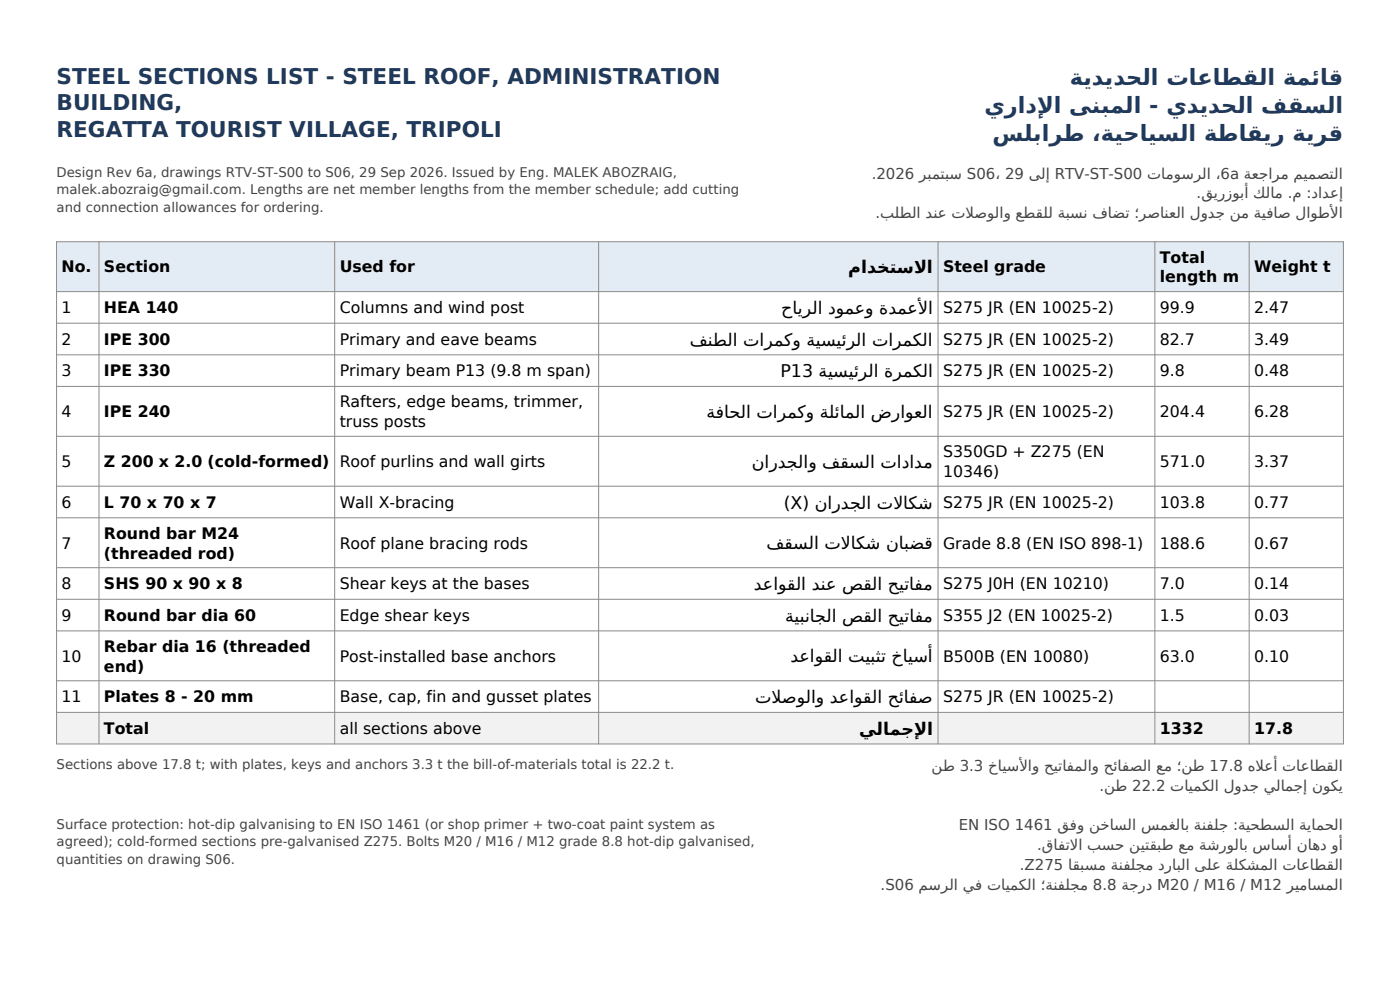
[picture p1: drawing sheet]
<svg xmlns="http://www.w3.org/2000/svg" width="297mm" height="210mm" viewBox="0 0 297 210" stroke-linecap="round" stroke-linejoin="round" font-family="sans-serif">
<defs><g id="words">
<g font-size="4.8" fill="#1f3a5f">
<text x="227" y="17.9">ةيديدحلا تاعاطقلا ةمئاق</text>
<text x="208.8" y="23.9">يرادلا ىنبملا - يديدحلا فقسلا</text>
<text x="220" y="23.9">إ</text>
<text x="210.5" y="29.9">سلبارط ،ةيحايسلا ةطاقير ةيرق</text>
</g>
<g font-size="4.6" fill="#1f3a5f">
<text x="12" y="17.8">STEEL SECTIONS LIST - STEEL ROOF, ADMINISTRATION</text>
<text x="12" y="23.4">BUILDING,</text>
<text x="12" y="29.1">REGATTA TOURIST VILLAGE, TRIPOLI</text>
</g>
<g font-size="3.7">
<text x="180" y="58">مادختسلا</text>
<text x="193.9" y="58">ا</text>
<text x="165.8" y="66.6">حايرلا دومعو ةدمعلا</text>
<text x="194.8" y="66.6">أ</text>
<text x="146.3" y="73.3">فنطلا تارمكو ةيسيئرلا تارمكلا</text>
<text x="165.6" y="80">P13 ةيسيئرلا ةرمكلا</text>
<text x="149.9" y="88.7">ةفاحلا تارمكو ةلئاملا ضراوعلا</text>
<text x="159.5" y="99.3">ناردجلاو فقسلا تادادم</text>
<text x="166.3" y="107.9">(X) ناردجلا تلاكش</text>
<text x="189.5" y="107.9">ا</text>
<text x="162.6" y="116.5">فقسلا تلاكش نابضق</text>
<text x="178.4" y="116.5">ا</text>
<text x="159.9" y="125.2">دعاوقلا دنع صقلا حيتافم</text>
<text x="166.6" y="131.9">ةيبناجلا صقلا حيتافم</text>
<text x="167.7" y="140.5">دعاوقلا تيبثت خايسأ</text>
<text x="160.2" y="149.2">تلصولاو دعاوقلا حئافص</text>
<text x="163.7" y="149.2">ا</text>
<text x="182.2" y="155.9">يلامجلا</text>
<text x="193.9" y="155.9">إ</text>
</g>
<g font-size="3.4">
<text x="13.1" y="57.8">No.</text>
<text x="22.1" y="57.8">Section</text>
<text x="72.1" y="57.8">Used for</text>
<text x="200.1" y="57.8">Steel grade</text>
<text x="246.1" y="55.7">Total</text>
<text x="246.1" y="59.9">length m</text>
<text x="266.1" y="57.8">Weight t</text>
<text x="13.1" y="66.4">1</text>
<text x="22.1" y="66.4">HEA 140</text>
<text x="72.1" y="66.4">Columns and wind post</text>
<text x="200.1" y="66.4">S275 JR (EN 10025-2)</text>
<text x="246.1" y="66.4">99.9</text>
<text x="266.1" y="66.4">2.47</text>
<text x="13.1" y="73.1">2</text>
<text x="22.1" y="73.1">IPE 300</text>
<text x="72.1" y="73.1">Primary and eave beams</text>
<text x="200.1" y="73.1">S275 JR (EN 10025-2)</text>
<text x="246.1" y="73.1">82.7</text>
<text x="266.1" y="73.1">3.49</text>
<text x="13.1" y="79.9">3</text>
<text x="22.1" y="79.9">IPE 330</text>
<text x="72.1" y="79.9">Primary beam P13 (9.8 m span)</text>
<text x="200.1" y="79.9">S275 JR (EN 10025-2)</text>
<text x="246.1" y="79.9">9.8</text>
<text x="266.1" y="79.9">0.48</text>
<text x="13.1" y="88.5">4</text>
<text x="22.1" y="88.5">IPE 240</text>
<text x="72.1" y="86.4">Rafters, edge beams, trimmer,</text>
<text x="200.1" y="88.5">S275 JR (EN 10025-2)</text>
<text x="246.1" y="88.5">204.4</text>
<text x="266.1" y="88.5">6.28</text>
<text x="72.1" y="90.6">truss posts</text>
<text x="13.1" y="99.1">5</text>
<text x="22.1" y="99.1">Z 200 x 2.0 (cold-formed)</text>
<text x="72.1" y="99.1">Roof purlins and wall girts</text>
<text x="200.1" y="97">S350GD + Z275 (EN</text>
<text x="200.1" y="101.2">10346)</text>
<text x="246.1" y="99.1">571.0</text>
<text x="266.1" y="99.1">3.37</text>
<text x="13.1" y="107.7">6</text>
<text x="22.1" y="107.7">L 70 x 70 x 7</text>
<text x="72.1" y="107.7">Wall X-bracing</text>
<text x="200.1" y="107.7">S275 JR (EN 10025-2)</text>
<text x="246.1" y="107.7">103.8</text>
<text x="266.1" y="107.7">0.77</text>
<text x="13.1" y="116.4">7</text>
<text x="22.1" y="114.2">Round bar M24</text>
<text x="22.1" y="118.5">(threaded rod)</text>
<text x="72.1" y="116.4">Roof plane bracing rods</text>
<text x="200.1" y="116.4">Grade 8.8 (EN ISO 898-1)</text>
<text x="246.1" y="116.4">188.6</text>
<text x="266.1" y="116.4">0.67</text>
<text x="13.1" y="125">8</text>
<text x="22.1" y="125">SHS 90 x 90 x 8</text>
<text x="72.1" y="125">Shear keys at the bases</text>
<text x="200.1" y="125">S275 J0H (EN 10210)</text>
<text x="246.1" y="125">7.0</text>
<text x="266.1" y="125">0.14</text>
<text x="13.1" y="131.7">9</text>
<text x="22.1" y="131.7">Round bar dia 60</text>
<text x="72.1" y="131.7">Edge shear keys</text>
<text x="200.1" y="131.7">S355 J2 (EN 10025-2)</text>
<text x="246.1" y="131.7">1.5</text>
<text x="266.1" y="131.7">0.03</text>
<text x="13.1" y="140.4">10</text>
<text x="22.1" y="138.2">Rebar dia 16 (threaded</text>
<text x="22.1" y="142.5">end)</text>
<text x="72.1" y="140.4">Post-installed base anchors</text>
<text x="200.1" y="140.4">B500B (EN 10080)</text>
<text x="246.1" y="140.4">63.0</text>
<text x="266.1" y="140.4">0.10</text>
<text x="13.1" y="149">11</text>
<text x="22.1" y="149">Plates 8 - 20 mm</text>
<text x="72.1" y="149">Base, cap, fin and gusset plates</text>
<text x="200.1" y="149">S275 JR (EN 10025-2)</text>
<text x="22.1" y="155.7">Total</text>
<text x="72.1" y="155.7">all sections above</text>
<text x="246.1" y="155.7">1332</text>
<text x="266.1" y="155.7">17.8</text>
</g>
<g font-size="3.2" fill="#444">
<text x="184.9" y="37.9">.2026 ربمتبس S06، 29 ىلإ RTV-ST-S00 تاموسرلا ،6a ةعجارم ميمصتلا</text>
<text x="185.7" y="46.3">.بلطلا دنع تلصولاو عطقلل ةبسن فاضت ؛رصانعلا لودج نم ةيفاص لاوطلا</text>
<text x="204.9" y="46.3">ا</text>
<text x="253.9" y="42.1">.قيرزوبأ كلام .م :دادعإ</text>
<text x="282.2" y="46.3">أ</text>
<text x="197.6" y="163.5">نط 3.3 خايسلاو حيتافملاو حئافصلا عم ؛نط 17.8 هلعأ تاعاطقلا</text>
<text x="216.3" y="163.5">أ</text>
<text x="233.2" y="167.7">.نط 22.2 تايمكلا لودج يلامجإ نوكي</text>
<text x="266.3" y="163.5">ا</text>
<text x="203.4" y="176.2">EN ISO 1461 قفو نخاسلا سمغلاب ةنفلج :ةيحطسلا ةيامحلا</text>
<text x="216.4" y="184.6">.Z275 اقبسم ةنفلجم درابلا ىلع ةلكشملا تاعاطقلا</text>
<text x="220" y="180.4">.قافتلا بسح نيتقبط عم ةشرولاب ساسأ ناهد وأ</text>
<text x="227" y="180.4">ا</text>
<text x="186.8" y="188.9">.S06 مسرلا يف تايمكلا ؛ةنفلجم 8.8 ةجرد M20 / M16 / M12 ريماسملا</text>
</g>
<g font-size="2.8" fill="#444">
<text x="12" y="37.5">Design Rev 6a, drawings RTV-ST-S00 to S06, 29 Sep 2026. Issued by Eng. MALEK ABOZRAIG,</text>
<text x="12" y="41.2">malek.abozraig@gmail.com. Lengths are net member lengths from the member schedule; add cutting</text>
<text x="12" y="44.9">and connection allowances for ordering.</text>
<text x="12" y="163.1">Sections above 17.8 t; with plates, keys and anchors 3.3 t the bill-of-materials total is 22.2 t.</text>
<text x="12" y="175.8">Surface protection: hot-dip galvanising to EN ISO 1461 (or shop primer + two-coat paint system as</text>
<text x="12" y="179.5">agreed); cold-formed sections pre-galvanised Z275. Bolts M20 / M16 / M12 grade 8.8 hot-dip galvanised,</text>
<text x="12" y="183.2">quantities on drawing S06.</text>
</g>
</g></defs>
<path d="M12 51.3h273v10.6h-273z" fill-rule="evenodd" fill="#e3ebf4"/>
<path d="M12 151.1h273v6.7h-273z" fill-rule="evenodd" fill="#f2f2f2"/>
<g fill="none" stroke="#8a8a8a" stroke-width=".21">
<path d="M12 51.3h273v106.5h-273zM21 51.3v106.5M71 51.3v106.5M127 51.3v106.5M199 51.3v106.5M245 51.3v106.5M265 51.3v106.5M12 61.9h273M12 68.6h273M12 75.3h273M12 82h273M12 92.6h273"/>
<path d="M12 103.1h273M12 109.8h273M12 120.4h273M12 127.1h273M12 133.8h273M12 144.4h273M12 151.1h273"/>
</g>
<use href="#words"/>
</svg>
